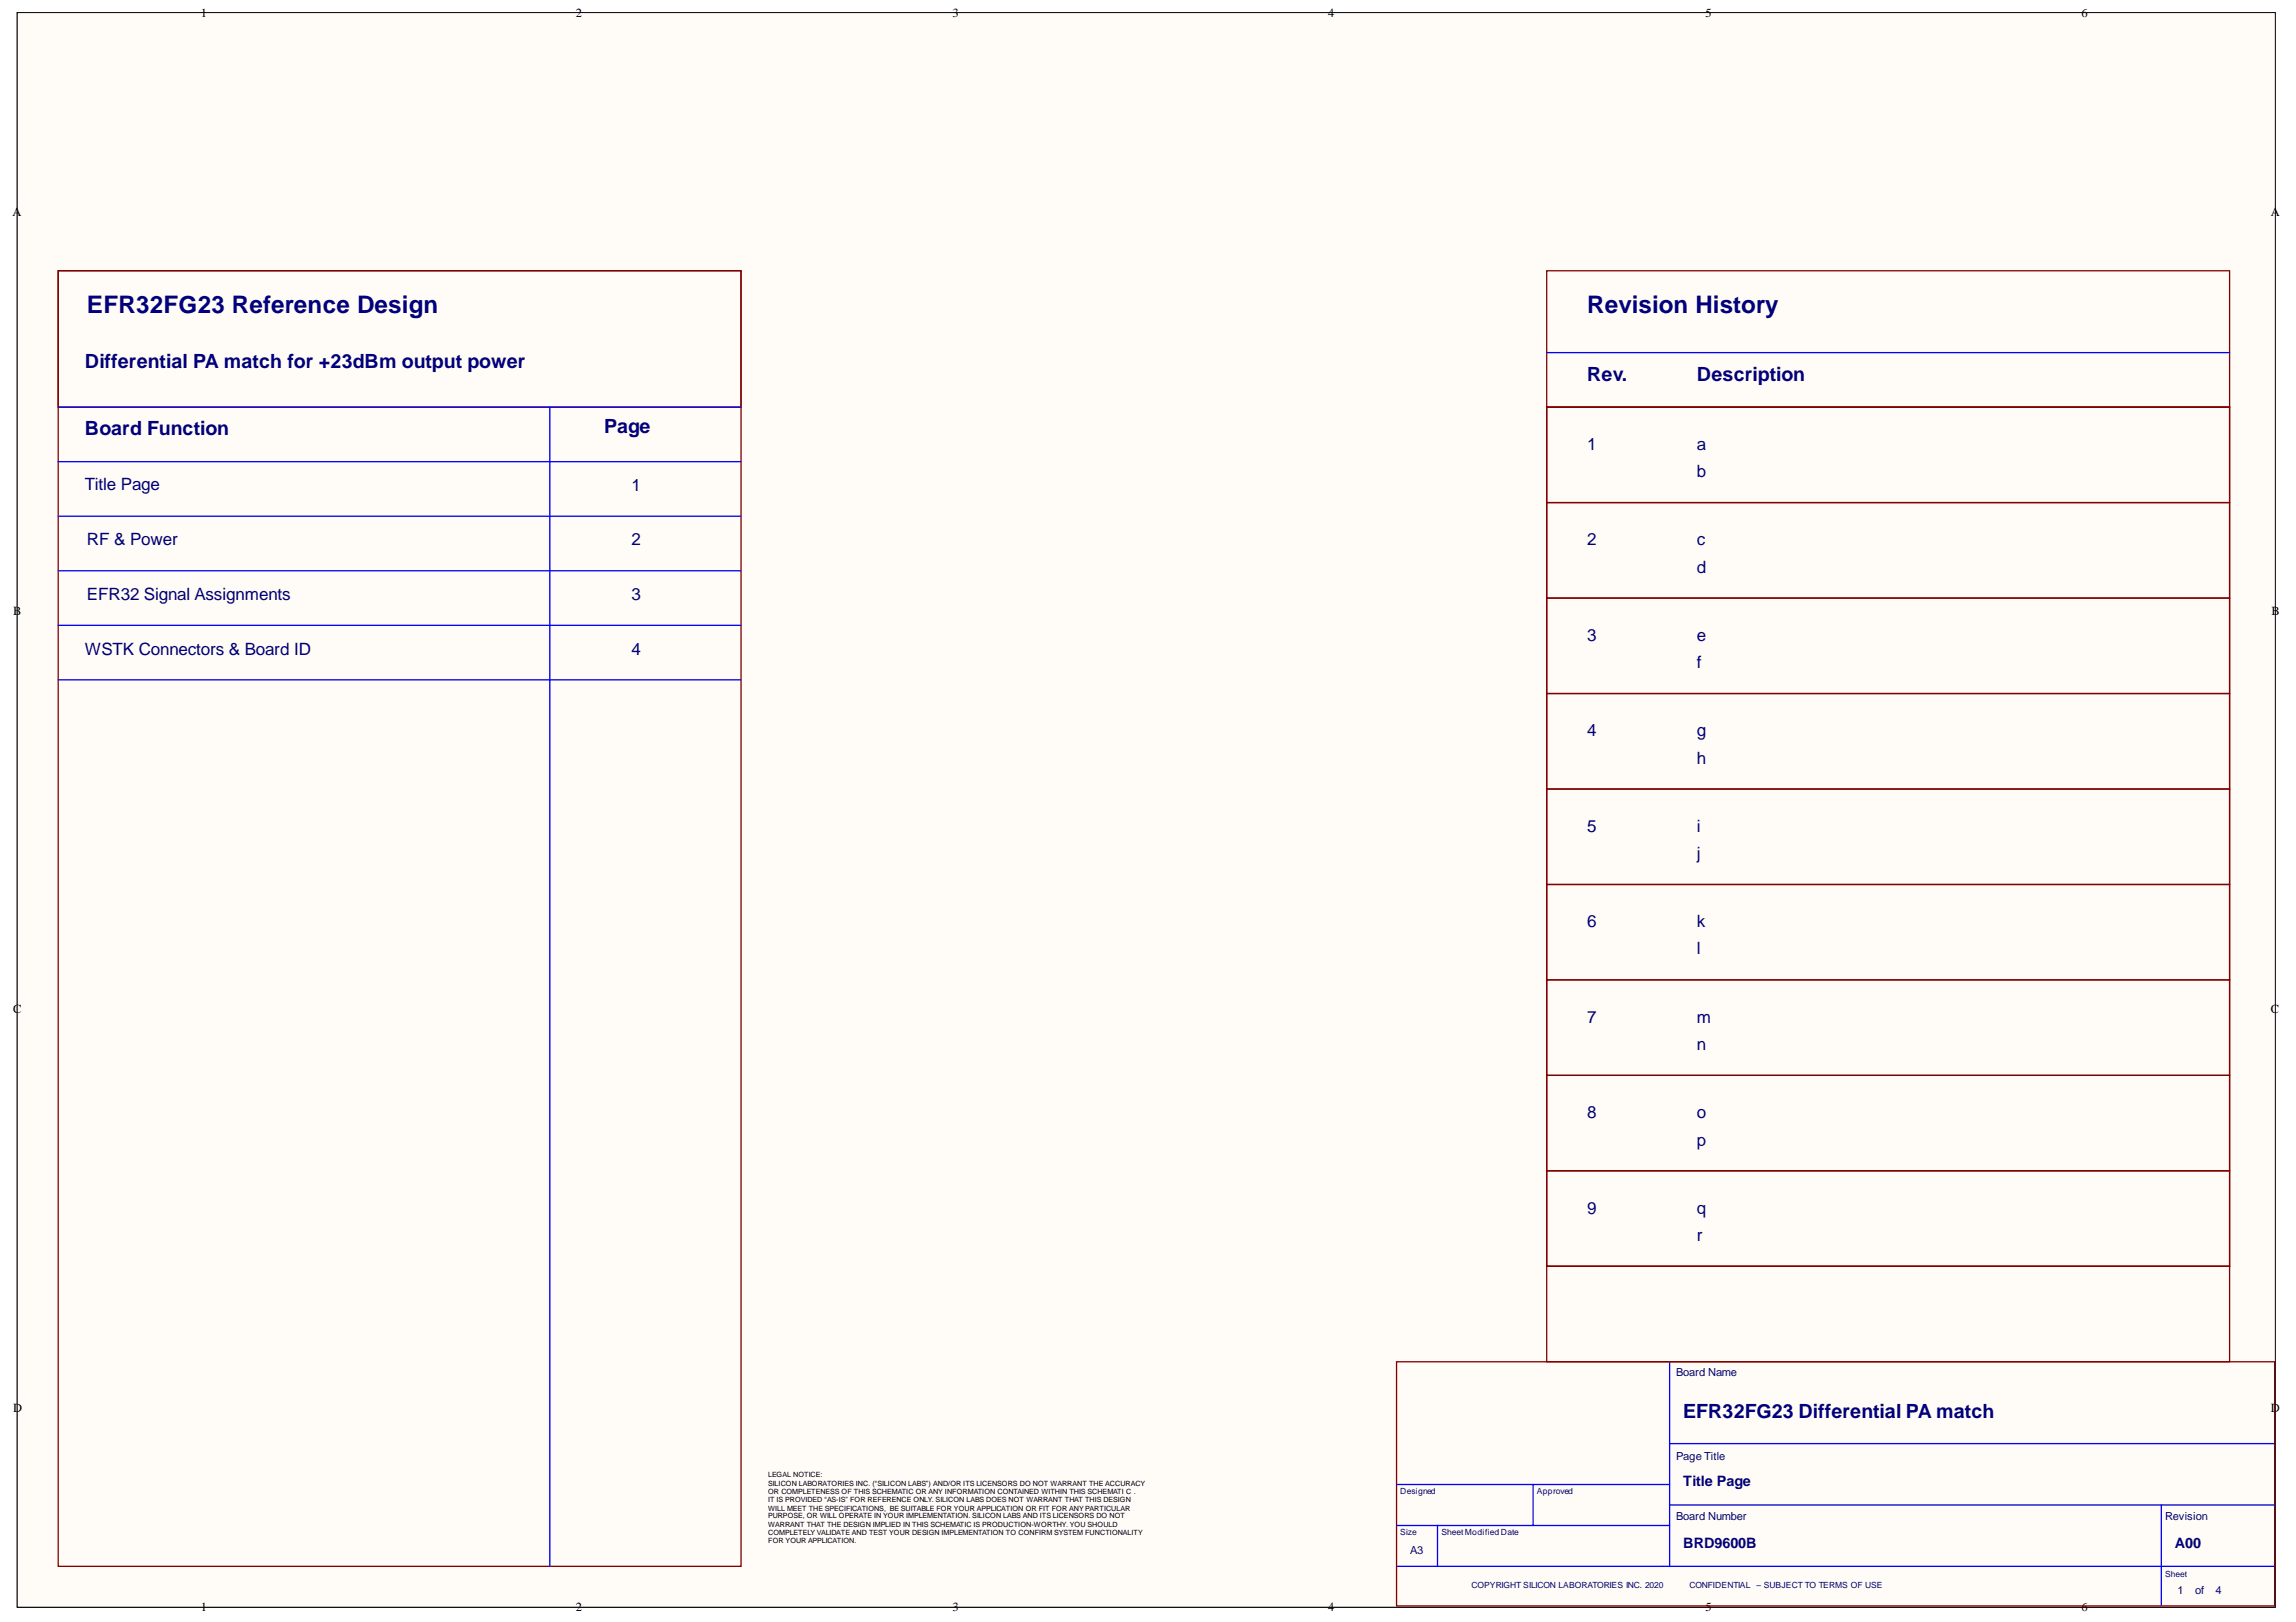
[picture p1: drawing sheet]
<svg xmlns="http://www.w3.org/2000/svg" width="297mm" height="210mm" viewBox="0 0 297 210" stroke-linecap="round" stroke-linejoin="round" font-family="sans-serif">
<defs><g id="words">
<g font-size="3.1" fill="#000080">
<text x="11.2" y="40.6">EFR32FG23 Reference Design</text>
<text x="205.3" y="40.6">Revision History</text>
</g>
<g font-size="2.5" fill="#000080">
<text x="11" y="47.6">Differential PA match for +23dBm output power</text>
<text x="205.3" y="49.3">Rev.</text>
<text x="219.5" y="49.3">Description</text>
<text x="11" y="56.4">Board Function</text>
<text x="78.1" y="56">Page</text>
<text x="217.8" y="183.5">EFR32FG23 Differential PA match</text>
</g>
<g font-size="2.2" fill="#000080">
<text x="205.3" y="58.2">1</text>
<text x="219.5" y="58.2">a</text>
<text x="11" y="63.4">Title Page</text>
<text x="81.7" y="63.5">1</text>
<text x="219.5" y="61.8">b</text>
<text x="11.2" y="70.5">RF &amp; Power</text>
<text x="81.7" y="70.5">2</text>
<text x="205.3" y="70.5">2</text>
<text x="219.5" y="70.5">c</text>
<text x="11.2" y="77.6">EFR32 Signal Assignments</text>
<text x="81.7" y="77.6">3</text>
<text x="219.5" y="74.1">d</text>
<text x="205.3" y="83">3</text>
<text x="219.5" y="83">e</text>
<text x="11" y="84.7">WSTK Connectors &amp; Board ID</text>
<text x="81.7" y="84.7">4</text>
<text x="219.5" y="86.4">f</text>
<text x="205.3" y="95.3">4</text>
<text x="219.5" y="95.3">g</text>
<text x="219.5" y="98.8">h</text>
<text x="205.3" y="107.6">5</text>
<text x="219.5" y="107.6">i</text>
<text x="219.5" y="111.2">j</text>
<text x="205.3" y="120">6</text>
<text x="219.5" y="120">k</text>
<text x="219.5" y="123.5">l</text>
<text x="205.3" y="132.4">7</text>
<text x="219.5" y="135.8">n</text>
<text x="219.5" y="132.4">m</text>
<text x="205.3" y="144.7">8</text>
<text x="219.5" y="148.3">p</text>
<text x="219.5" y="144.7">o</text>
<text x="205.3" y="157">9</text>
<text x="219.5" y="160.6">r</text>
<text x="219.5" y="157">q</text>
</g>
<g font-size="1.9" fill="#000080">
<text x="217.8" y="192.3">Title Page</text>
<text x="217.8" y="200.4">BRD9600B</text>
<text x="281.4" y="200.4">A00</text>
</g>
<g font-size="1.6">
<text x="26" y="2.2">1</text>
<text x="74.5" y="2.2">2</text>
<text x="123.2" y="2.2">3</text>
<text x="171.8" y="2.2">4</text>
<text x="220.6" y="2.2">5</text>
<text x="269.3" y="2.2">6</text>
<text x="1.6" y="28">A</text>
<text x="293.8" y="28">A</text>
<text x="1.7" y="79.6">B</text>
<text x="293.9" y="79.6">B</text>
<text x="1.7" y="131.1">C</text>
<text x="293.8" y="131.1">C</text>
<text x="1.7" y="182.7">D</text>
<text x="293.8" y="182.7">D</text>
<text x="26" y="208.5">1</text>
<text x="74.5" y="208.5">2</text>
<text x="123.2" y="208.5">3</text>
<text x="171.8" y="208.5">4</text>
<text x="220.6" y="208.5">5</text>
<text x="269.3" y="208.5">6</text>
</g>
<g font-size="1.4" fill="#000080">
<text x="216.8" y="178.1">Board Name</text>
<text x="216.8" y="189">Page Title</text>
<text x="216.8" y="196.8">Board Number</text>
<text x="280.1" y="196.8">Revision</text>
<text x="182.4" y="201.1">A3</text>
<text x="281.7" y="206.3">1</text>
<text x="284" y="206.3">of</text>
<text x="286.6" y="206.3">4</text>
</g>
<g font-size="1.1" fill="#000080">
<text x="181.1" y="193.3">Designed</text>
<text x="198.8" y="193.3">Approved</text>
<text x="181.1" y="198.6">Size</text>
<text x="186.5" y="198.6">Sheet Modified Date</text>
<text x="190.4" y="205.5">COPYRIGHT SILICON LABORATORIES INC. 2020</text>
<text x="218.6" y="205.5">CONFIDENTIAL – SUBJECT TO TERMS OF USE</text>
<text x="280.1" y="204">Sheet</text>
</g>
<g font-size=".9">
<text x="99.4" y="191.2">LEGAL NOTICE:</text>
<text x="99.4" y="192.3">SILICON LABORATORIES INC. (“SILICON LABS”) AND/OR ITS LICENSORS DO NOT WARRANT THE ACCURACY</text>
<text x="99.4" y="193.3">OR COMPLETENESS OF THIS SCHEMATIC OR ANY INFORMATION CONTAINED WITHIN THIS SCHEMATI C .</text>
<text x="99.4" y="194.4">IT IS PROVIDED “AS-IS” FOR REFERENCE ONLY. SILICON LABS DOES NOT WARRANT THAT THIS DESIGN</text>
<text x="99.4" y="195.5">WILL MEET THE SPECIFICATIONS, BE SUITABLE FOR YOUR APPLICATION OR FIT FOR ANY PARTICULAR</text>
<text x="99.4" y="196.5">PURPOSE, OR WILL OPERATE IN YOUR IMPLEMENTATION. SILICON LABS AND ITS LICENSORS DO NOT</text>
<text x="99.4" y="197.6">WARRANT THAT THE DESIGN IMPLIED IN THIS SCHEMATIC IS PRODUCTION-WORTHY. YOU SHOULD</text>
<text x="99.4" y="198.6">COMPLETELY VALIDATE AND TEST YOUR DESIGN IMPLEMENTATION TO CONFIRM SYSTEM FUNCTIONALITY</text>
<text x="99.4" y="199.7">FOR YOUR APPLICATION.</text>
</g>
</g></defs>
<path d="M2.2 1.6h292.2v206.4h-292.2z" fill-rule="evenodd" fill="#fffcf8"/>
<path d="M2.2 1.6h292.2v206.4h-292.2z" fill="none" stroke="#000" stroke-width=".13"/>
<path d="M2.2 1.6h292.2v206.4h-292.2z" fill-rule="evenodd" fill="#fffcf8"/>
<path d="M2.2 1.6h292.2v206.4h-292.2z" fill="none" stroke="#000" stroke-width=".13"/>
<g fill="none" stroke="#00f" stroke-width=".17">
<path d="M7.5 52.7h88.4M7.5 59.7h88.4M71.1 52.7v150M200.1 45.6h88.3M7.5 66.8h88.4M7.5 73.9h88.4M7.5 80.9h88.4M7.5 88h88.4M216 176.2v26.5M180.7 197.4h35.3M180.7 192.1h35.3M186 197.4v5.3"/>
<path d="M198.3 192.1v5.3M216 186.8h78.3M216 194.8h78.3M279.6 194.8v13M180.7 202.7h113.6"/>
</g>
<g fill="none" stroke="#800000" stroke-width=".17">
<path d="M7.5 35h88.4v17.7h-88.4zM7.5 35h88.4v167.7h-88.4zM200.1 35h88.3v17.7h-88.3zM200.1 52.7h88.3v111.2h-88.3zM200.1 52.7h88.3v12.3h-88.3zM200.1 65h88.3v12.4h-88.3zM200.1 77.4h88.3v12.4h-88.3zM200.1 89.8h88.3v12.3h-88.3zM200.1 102.1h88.3v12.4h-88.3zM200.1 114.5h88.3v12.3h-88.3zM200.1 126.8h88.3v12.4h-88.3zM200.1 139.2h88.3v12.3h-88.3z"/>
<path d="M200.1 151.5h88.3v12.4h-88.3zM180.7 176.2h113.6v31.6h-113.6zM200.1 163.9h88.3v12.3h-88.3z"/>
</g>
<use href="#words"/>
</svg>
